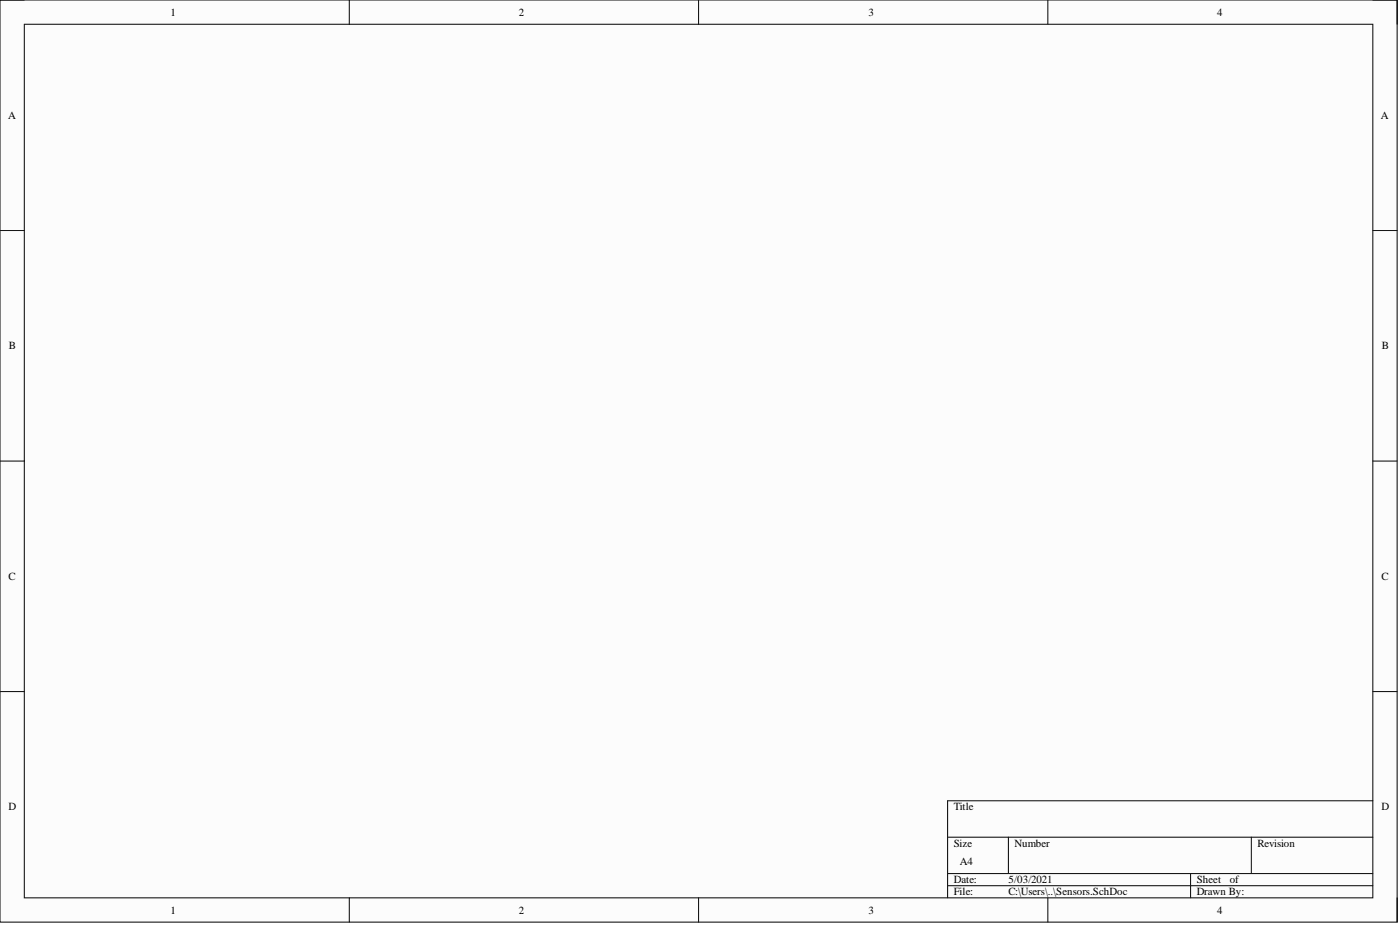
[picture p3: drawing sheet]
<svg xmlns="http://www.w3.org/2000/svg" width="292mm" height="193mm" viewBox="0 0 292 193" stroke-linecap="round" stroke-linejoin="round" font-family="sans-serif">
<defs><g id="words">
<g font-size="2.3">
<text x="35.6" y="3.3">1</text>
<text x="108.2" y="3.3">2</text>
<text x="181.2" y="3.3">3</text>
<text x="254" y="3.3">4</text>
<text x="1.7" y="24.8">A</text>
<text x="288.1" y="24.8">A</text>
<text x="1.9" y="72.9">B</text>
<text x="288.3" y="72.9">B</text>
<text x="1.8" y="121">C</text>
<text x="288.2" y="121">C</text>
<text x="1.8" y="169.1">D</text>
<text x="199" y="169.1">Title</text>
<text x="288.2" y="169.1">D</text>
<text x="199" y="176.7">Size</text>
<text x="211.7" y="176.7">Number</text>
<text x="262.4" y="176.7">Revision</text>
<text x="199" y="184.3">Date:</text>
<text x="200.2" y="180.5">A4</text>
<text x="210.4" y="184.3">5/03/2021</text>
<text x="249.7" y="184.3">Sheet</text>
<text x="256.6" y="184.3">of</text>
<text x="35.6" y="190.6">1</text>
<text x="108.2" y="190.6">2</text>
<text x="181.2" y="190.6">3</text>
<text x="199" y="186.8">File:</text>
<text x="210.4" y="186.8">C:\Users\..\Sensors.SchDoc</text>
<text x="249.7" y="186.8">Drawn By:</text>
<text x="254" y="190.6">4</text>
</g>
</g></defs>
<path d="M0 0h291.5v192.4h-291.5z" fill-rule="evenodd" fill="#fffcf8"/>
<path d="M0 0h291.5v192.4h-291.5z" fill="none" stroke="#000" stroke-width=".21"/>
<path d="M5.1 5.1h281.3v182.2h-281.3z" fill-rule="evenodd" fill="#fffcf8"/>
<g fill="none" stroke="#000" stroke-width=".21">
<path d="M0 0h5.1M72.9 0v5.1M145.8 0v5.1M218.6 0v5.1M286.4 0h5.1v5.1M5.1 5.1h281.3v182.2h-281.3zM0 48.1h5.1M286.4 48.1h5.1M0 96.2h5.1M286.4 96.2h5.1M0 144.3h5.1M286.4 144.3h5.1"/>
<path d="M197.7 174.7h88.7M210.4 174.7v7.5M261.1 174.7v7.5M286.4 167.1h-88.7v20.2M72.9 187.3v5.1M145.8 187.3v5.1M197.7 182.2h88.7M197.7 184.8h88.7M218.6 187.3v5.1M248.4 182.2v5.1M291.5 187.3v5.1"/>
</g>
<use href="#words"/>
</svg>
